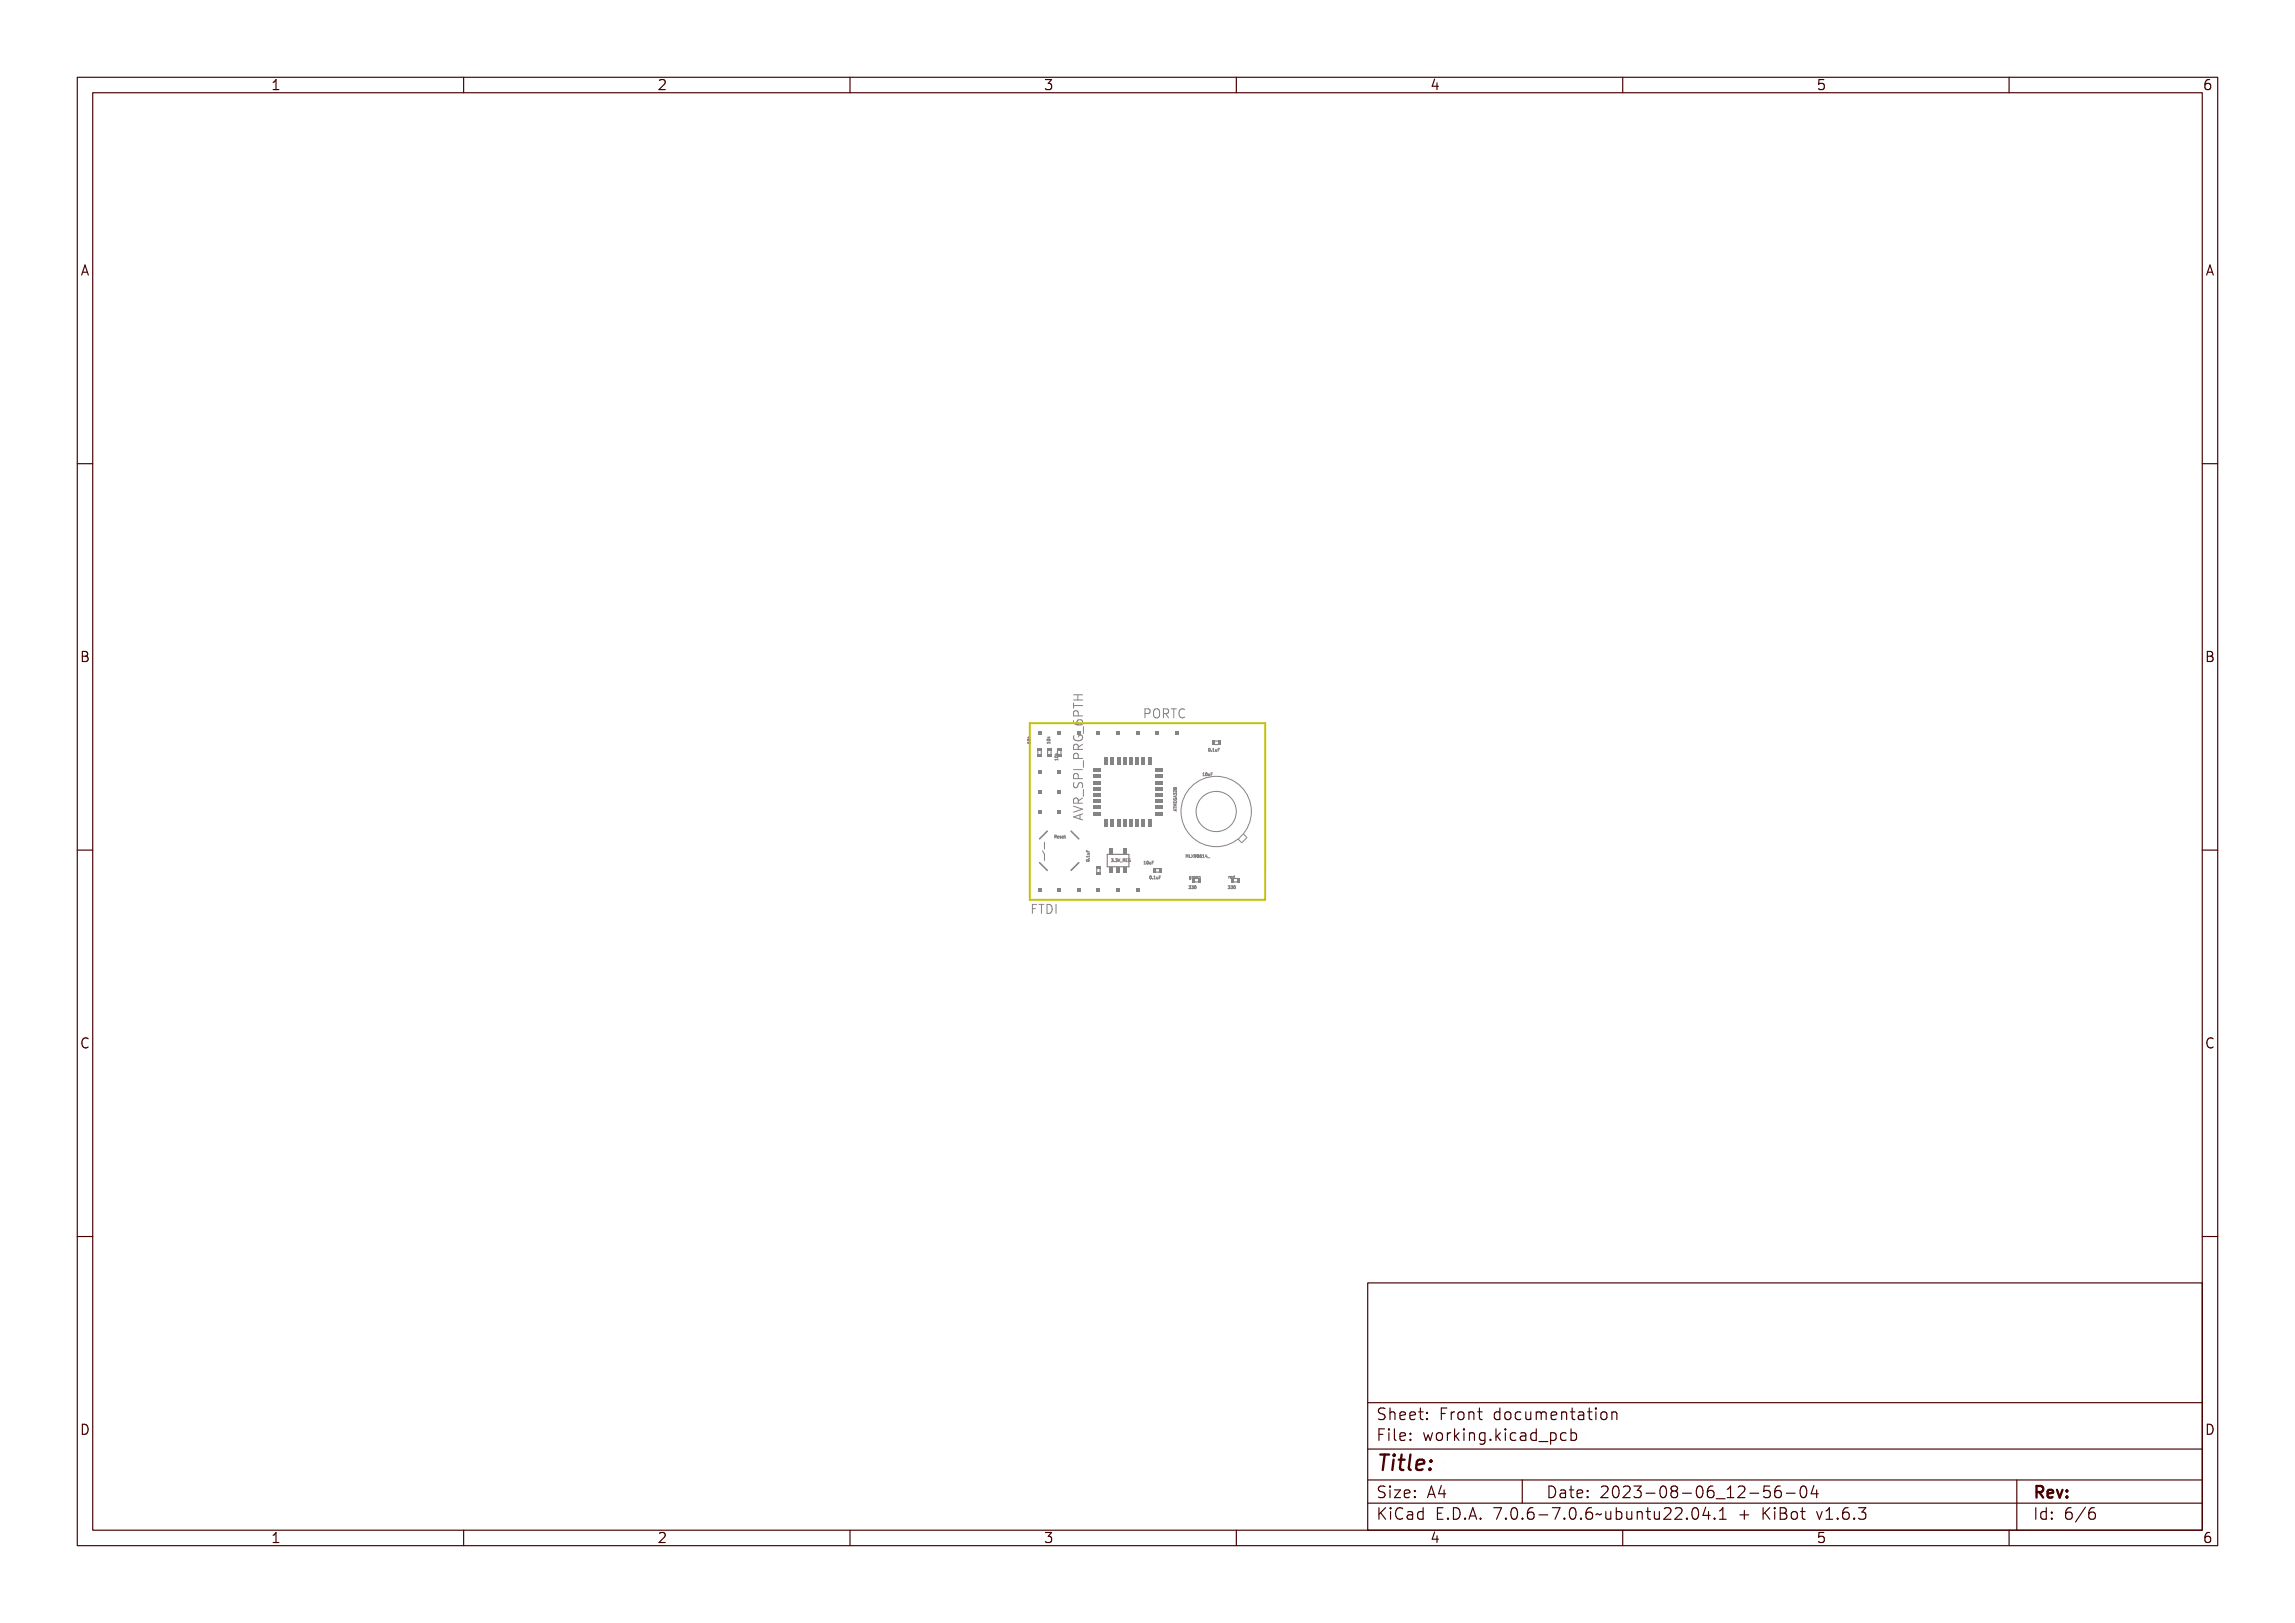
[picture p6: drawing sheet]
<svg xmlns="http://www.w3.org/2000/svg" width="297mm" height="210mm" viewBox="0 0 297 210" stroke-linecap="round" stroke-linejoin="round" font-family="sans-serif">
<defs><g id="words">
<text font-size="2.7" fill="#480000" x="178" y="190.3">Title:</text>
<g font-size="2" fill="#480000">
<text x="178" y="183.7">Sheet: Front documentation</text>
<text x="178" y="186.5">File: working.kicad_pcb</text>
<text x="178" y="193.9">Size: A4</text>
<text x="178" y="196.6">KiCad E.D.A. 7.0.6-7.0.6~ubuntu22.04.1 + KiBot v1.6.3</text>
<text x="200" y="193.9">Date: 2023-08-06_12-56-04</text>
<text x="263" y="196.6">Id: 6/6</text>
<text x="263" y="193.9">Rev:</text>
</g>
<g font-size="1.7" fill="#480000">
<text x="35" y="11.7">1</text>
<text x="85" y="11.7">2</text>
<text x="135" y="11.7">3</text>
<text x="185" y="11.7">4</text>
<text x="235" y="11.7">5</text>
<text x="285" y="11.7">6</text>
<text x="10.5" y="35.7">A</text>
<text x="285.5" y="35.7">A</text>
<text x="10.5" y="85.6">B</text>
<text x="285.5" y="85.6">B</text>
<text x="10.5" y="135.7">C</text>
<text x="285.5" y="135.7">C</text>
<text x="10.5" y="185.6">D</text>
<text x="285.5" y="185.6">D</text>
<text x="35" y="199.7">1</text>
<text x="85" y="199.7">2</text>
<text x="135" y="199.7">3</text>
<text x="185" y="199.7">4</text>
<text x="235" y="199.7">5</text>
<text x="285" y="199.7">6</text>
</g>
<g font-size="1.6" fill="#848484">
<text x="148.9" y="92.8">PORTC</text>
<text x="140.2" y="106.3" transform="rotate(-90 140.2 106.3)">AVR_SPI_PRG_6PTH</text>
<text x="133.3" y="118.3">FTDI</text>
</g>
<g font-size=".5" fill="#848484">
<text x="133.4" y="96.3" transform="rotate(-90 133.4 96.3)">10k</text>
<text x="135.9" y="96.3" transform="rotate(-90 135.9 96.3)">10k</text>
<text x="136.9" y="98.5" transform="rotate(-90 136.9 98.5)">10k</text>
<text x="155.8" y="100.4">10uF</text>
<text x="156.3" y="97.3">0.1uF</text>
<text x="152.3" y="105" transform="rotate(-90 152.3 105)">ATMEGA328</text>
<text x="136.5" y="108.4">Reset</text>
<text x="141" y="111.5" transform="rotate(-90 141 111.5)">0.1uF</text>
<text x="143.7" y="111.5">3.3V_REG</text>
<text x="148.2" y="111.8">10uF</text>
<text x="148.7" y="113.8">0.1uF</text>
<text x="153.4" y="111">MLX90614_</text>
<text x="153.8" y="113.7">green</text>
<text x="158.9" y="113.7">red</text>
<text x="153.8" y="115">330</text>
<text x="158.9" y="115">330</text>
</g>
</g></defs>
<g fill="none" stroke="#848484" stroke-width=".13">
<path d="M133 96.1h.3l.1-.1v.2h-.1h-.2h-.1zM133 95.8a.17 .17 0 0 1 .3-.1 .17 .17 0 0 1 0 .2h-.2zM133.1 95.8l.3 .1h-.3zM133.1 95.4l.1 .1 .2-.1-.2 .2h.2h-.4h.2zM135.6 96.1h.3v-.1v.2h-.3zM135.6 95.8a.17 .17 0 0 1 .2-.1 .17 .17 0 0 1 .1 .2h-.3zM135.6 95.8l.3 .1h-.2zM135.7 95.4l.1 .1 .1-.1-.1 .2h.1h-.3h.2zM136.6 98.3h.3v-.1v.2v-.1h-.3v.1zM136.6 98a.17 .17 0 0 1 .2-.1 .17 .17 0 0 1 .1 .2h-.3zM136.6 98h.3l-.2 .1zM136.7 97.6l.1 .1 .1-.1-.1 .1 .1 .1h-.3h.2z"/>
<path d="M138.9 90.6h1.2M138.9 89.9h1.2M139.1 99.9h.1v.2h.9v-.2h.1v.6h-.1v-.2h-.9v.2h-.1zM139.1 92.3h.1v.3h1v.2h-1v.3h-.1zM139.1 91.4h1.1v.1h-.5v.5h.5v.1h-1.1v-.1h.5v-.5h-.5zM139.1 94.3h.2a.33 .33 0 0 0 0 .4 .33 .33 0 0 0 .4 .1 .37 .37 0 0 1 0-.6 .37 .37 0 0 1 .6 .2 .37 .37 0 0 1-.3 .5 .59 .59 0 0 1-.9-.5zM139.2 96.1h.1l-.1 .2a.45 .45 0 0 0 .5 .4 .45 .45 0 0 0 .4-.5h-.3v.2h-.1v-.3h.5a.56 .56 0 0 1-.4 .8 .56 .56 0 0 1-.7-.6zM139.2 97.1l.3-.1 .2 .3 .5-.4v.2l-.3 .2-.1 .1v.2h.4v.1h-1.1zM139.2 98a.38 .38 0 0 1 .5 0 .38 .38 0 0 1 .1 .5h.4v.1h-1.1zM139.2 93.3a.38 .38 0 0 1 .5 0 .38 .38 0 0 1 .1 .5h.4v.1h-1.1zM139.3 98.1h.3l.1 .4h-.5zM139.3 97.3l.3-.1v.4h-.4z"/>
<path d="M139.3 93.4h.3l.1 .4h-.5zM139.5 89.9v.7M139.7 94.4a.24 .24 0 0 1 .4 0 .24 .24 0 0 1-.1 .4l-.3-.1-.1-.1zM140.6 98.8v.9zM140.6 95v1zM148.2 92.3h.4M148.6 91.7h-.4v1.2M149 91.7a.59 .59 0 0 1 .7 .2 .39 .39 0 0 1-.1 .4 .39 .39 0 0 1-.4 .1v.4h-.2zM149.2 91.8h.2a.21 .21 0 0 1 .2 .2 .21 .21 0 0 1-.2 .3h-.2zM150 91.8a.4 .4 0 0 1 .5 0 .4 .4 0 0 1 .2 .5 .42 .42 0 0 1-.4 .6 .42 .42 0 0 1-.4-.6zM150.2 91.8h.1a.6 .6 0 0 1 0 .9l-.2-.2v-.4zM150.9 91.7a.58 .58 0 0 1 .7 .2v.2l-.3 .2 .4 .5h-.2l-.1-.3-.2-.1h-.2v.4h-.1z"/>
<path d="M151 91.8h.2a.2 .2 0 0 1 .2 .2 .2 .2 0 0 1-.2 .2h-.2zM151.7 91.7h.9v.1h-.3v1h-.2v-1h-.4zM152.9 91.8l.4-.1h.2v.2l-.2-.1a.47 .47 0 0 0-.4 .5 .47 .47 0 0 0 .4 .4l.2-.1v.2a.52 .52 0 0 1-.7-.1 .52 .52 0 0 1 0-.6zM156.4 96.9a.16 .16 0 0 1 .2 .2 .16 .16 0 0 1-.2 .1zM156.4 96.9l.1 .1v.2zM156.7 97.2l.1 .1zM156.7 100h.3h-.2v.1h.1l-.1 .1v.2zM157 96.9h.1v.3l.1 .1h-.2l.1-.1v-.3zM157.3 97l.1 .2 .1-.2v.3l-.2-.1zM157.6 96.9h.2h-.2v.1h.2l-.2 .1v.2zM133.4 117.2h.7v.1h-.5v.4h.5v.1h-.5v.5h-.2zM134.2 117.2h.9v.1h-.4v1h-.1v-1h-.4z"/>
<path d="M135.2 117.2a.59 .59 0 0 1 .8 .6 .59 .59 0 0 1-.8 .5zM135.4 117.3a.32 .32 0 0 1 .4 .3 .41 .41 0 0 1 0 .4 .41 .41 0 0 1-.4 .2zM136.2 117.2h.7v.1h-.3v.9h.3v.1h-.7v-.1h.3v-.9h-.3zM136.5 108.1h.1a.1 .1 0 0 1 .1 0 .11 .11 0 0 1-.1 .2l.2 .1-.2-.1-.1 .1zM136.5 108.1l.1 .1h-.1zM136.8 108.2h.2v.1h-.2l.2 .1a.15 .15 0 0 1-.2 0 .15 .15 0 0 1 0-.2zM136.9 108.2l.1 .1zM137.1 108.2h.2h-.1a.1 .1 0 0 1 .1 .1 .1 .1 0 0 1-.1 .1 .1 .1 0 0 1-.1 0l.2-.1h-.2zM137.4 108.2h.2v.1h-.2l.2 .1a.15 .15 0 0 1-.2 0 .15 .15 0 0 1 0-.2zM137.5 108.2l.1 .1zM137.8 108.1l.1 .1h-.1v.2h.1h-.1v-.2h-.1zM139.1 105.7l1.1-.3v.1l-.3 .1v.4l.3 .1v.1l-1.1-.3z"/>
<path d="M139.1 104.4l1.1 .4v.2l-1.1 .3v-.2l1-.2-1-.3zM139.1 101.8h.2a.24 .24 0 0 0-.1 .3 .24 .24 0 0 0 .4 .1 .39 .39 0 0 1 .4-.5 .39 .39 0 0 1 .2 .6l-.2 .1a.27 .27 0 0 0 .2-.4 .27 .27 0 0 0-.4-.1 .38 .38 0 0 1-.5 .5 .38 .38 0 0 1-.2-.6zM139.2 103.7l.3-.1 .2 .2 .5-.3v.1l-.3 .2-.1 .2v.1h.4v.2h-1.1zM139.2 100.8a.38 .38 0 0 1 .5 0 .38 .38 0 0 1 .1 .5h.4v.1h-1.1zM139.2 105.8l.6-.2v.4zM139.3 103.8h.3v.3h-.4zM139.3 100.9h.3l.1 .4h-.5zM140.6 102.5v1zM140.6 110.8h.4v-.1v.2v-.1h-.3v.1zM140.6 110.1l.1 .1h.1v-.1v.1l.2 .1h-.4zM140.7 111.3a.17 .17 0 0 1 .2 0 .17 .17 0 0 1 .1 .2h-.3zM140.7 111.4h.3l-.2 .1z"/>
<path d="M140.7 110.4h.3v.2h-.3l.3-.1zM140.9 111.1h.1zM143.8 111.2h.2l-.1 .2a.11 .11 0 0 1 .1 .1 .11 .11 0 0 1-.2 0l.2-.1h-.2l.1-.1zM144.2 111.5h.1M144.4 111.2h.2l-.1 .2a.11 .11 0 0 1 .1 .1 .11 .11 0 0 1-.2 0l.2-.1h-.2l.1-.1zM144.7 111.2l.1 .3 .1-.3-.1 .3zM144.9 111.6l.3 .1zM145.3 111.2h.1a.1 .1 0 0 1 .1 .1 .1 .1 0 0 1-.1 .1l.1 .1-.1-.1-.1 .1zM145.3 111.2l.1 .1-.1 .1zM145.6 111.2h.2h-.2v.1h.2l-.2 .1v.1h.2h-.2zM145.9 111.2h.1l.1 .1a.13 .13 0 0 0-.2 .1 .13 .13 0 0 0 .2 .1l-.1-.1h.1v.1a.18 .18 0 0 1-.2 0 .18 .18 0 0 1 0-.3zM148 111.8h.3"/>
<path d="M148.1 111.5h-.1M148.2 111.4h.2v.4h-.2h.1v-.3zM148.5 111.5l.1-.1a.16 .16 0 0 1 .1 .2 .16 .16 0 0 1-.2 .2zM148.6 111.5h.1l-.1 .3zM148.8 113.4a.16 .16 0 0 1 .2 .2 .16 .16 0 0 1-.2 .1zM148.8 113.4l.1 .1-.1 .2zM148.8 111.5l.1 .3 .1-.3v.3h-.2zM149.1 113.7l.1 .1zM149.1 111.4h.2l-.1 .1v.1h.1h-.1v.2zM149.4 113.4h.1v.3l.1 .1h-.2v-.1v-.3zM149.6 113.5l.1 .2 .1-.2v.3l-.1-.1zM149.9 113.4h.3h-.2v.2h.1h-.1v.2z"/>
<path d="M151.9 104.8l.4-.1-.1 .1 .1 .2zM151.9 104.4l.1 .1 .3 .1h-.3l-.1 .1zM151.9 104.1h.4l-.3 .1h.2l-.2 .1 .3 .1h-.4l.2-.1zM151.9 103.8l.1 .2h.1v-.1v.1h.2v-.2v.3h-.4zM151.9 103.3l.4-.1-.1 .1 .1 .2zM152 102.1h.1M152 101.9l-.1 .1 .1 .1M152 101.9h.1M152 103.6a.13 .13 0 0 0 .1 .1 .13 .13 0 0 0 .2-.1h-.2v-.1h.2a.18 .18 0 0 1-.2 .3 .17 .17 0 0 1-.1-.2zM152 103h.1a.11 .11 0 0 1 .2 0 .11 .11 0 0 1-.1 .2v-.2l-.1 .1-.1-.1v.2zM152 102.7h.1l.2 .1v-.2v.3l-.3-.2v.2zM152 102.4h.1a.1 .1 0 0 1 .2 0 .1 .1 0 0 1 0 .1 .1 .1 0 0 1-.2 0h-.1z"/>
<path d="M152 104.9l.2-.1v.1zM152 103.4l.2-.1v.1zM152 101.9v.1M152 102h.1M152.1 102.1h-.1M152.1 102v-.1l.2 .1-.1 .1h-.1M152.1 102v.1M153.4 110.6l.1 .2 .2-.2v.4l-.1-.3v.2l-.1-.2-.1 .3zM153.7 110.6l.1 .4h.2h-.3zM153.8 114.7h.2v.1a.11 .11 0 0 1 0 .2 .11 .11 0 0 1-.2 0l.2-.1h-.1l.1-.2zM153.9 113.5l.2-.1v.3l-.2 .1 .1-.1a.13 .13 0 0 1-.1-.1 .13 .13 0 0 1 0-.1zM154 110.6l.1 .2 .2-.2-.1 .2 .1 .2-.2-.2-.1 .2 .1-.2z"/>
<path d="M154.1 114.7h.2v.1a.11 .11 0 0 1 0 .2 .11 .11 0 0 1-.2 0l.2-.1h-.1l.1-.2zM154.2 113.4h.2l-.1 .1v.2zM154.4 110.7a.16 .16 0 0 1 .2 .1 .16 .16 0 0 1-.3 .1l.2 .1v-.1a.12 .12 0 0 1-.2-.1 .12 .12 0 0 1 .1-.1zM154.4 114.7h.1a.16 .16 0 0 1 .1 .2 .16 .16 0 0 1-.2 .1zM154.5 114.7l.1 .1-.1 .2zM154.5 113.5h.2v.1h-.2l.1 .1 .1-.1-.1 .1a.14 .14 0 0 1-.1-.1 .14 .14 0 0 1 0-.1zM154.5 113.5h.2zM154.7 110.7v-.1a.16 .16 0 0 1 .2 .2 .16 .16 0 0 1-.2 .2zM154.7 110.7l.1 .1-.1 .2zM154.8 113.5h.2v.1h-.2l.2 .1a.15 .15 0 0 1-.2 0 .15 .15 0 0 1 0-.2zM154.8 113.5h.2zM155 110.7h.1l-.1 .1a.11 .11 0 0 1 .1 0 .11 .11 0 0 1 0 .2 .11 .11 0 0 1-.2-.1z"/>
<path d="M155.1 113.4l.2 .1v.2l-.1-.2-.1 .2zM155.2 110.7l.2-.1v.4h.1h-.2v-.3zM155.7 110.6l.1 .3-.1 .1-.2-.1zM155.7 100.4h.2M155.7 110.7v.2h-.1zM155.7 100.1h.1M155.8 111.1h.3zM155.8 100h.2v.3v.1h-.1v-.1v-.3zM156.1 100h.1a.16 .16 0 0 1 .1 .2 .16 .16 0 0 1-.2 .1zM156.2 100l.1 .1-.1 .2zM156.3 111h.3M156.4 100.1l.1 .2 .1-.2v.3l-.2-.1z"/>
<path d="M158.9 114.7h.2l-.1 .1a.11 .11 0 0 1 .1 .2 .11 .11 0 0 1-.2 0l.2-.1h-.2l.2-.2zM159.2 114.7h.2l-.1 .1a.11 .11 0 0 1 .1 .2 .11 .11 0 0 1-.2 0l.2-.1h-.2l.2-.2zM159.5 114.7h.1a.16 .16 0 0 1 .1 .2 .16 .16 0 0 1-.2 .1zM159.6 114.7l.1 .1-.1 .2z"/>
<circle cx="133.2" cy="95.9" r=".03"/>
<circle cx="135.7" cy="95.9" r=".03"/>
<circle cx="136.8" cy="98" r=".03"/>
<circle cx="156.5" cy="97.1" r=".03"/>
<circle cx="140.8" cy="111.4" r=".03"/>
<circle cx="148.6" cy="111.6" r=".03"/>
<circle cx="148.8" cy="113.6" r=".03"/>
<circle cx="152" cy="102.5" r=".06"/>
<circle cx="152.2" cy="102.5" r=".07"/>
<circle cx="154" cy="113.6" r=".09"/>
<circle cx="154.4" cy="110.8" r=".08"/>
<circle cx="154.5" cy="114.9" r=".03"/>
<circle cx="154.7" cy="110.8" r=".03"/>
<circle cx="155.1" cy="110.9" r=".08"/>
<circle cx="156.2" cy="100.2" r=".03"/>
<circle cx="159.6" cy="114.9" r=".03"/>
</g>
<path d="M141.9 112.4v.5M142.4 112.4v.5" fill="none" stroke="#848484" stroke-width=".15"/>
<g fill="#848484">
<path d="M141.8 112.1h.6v.3h-.6z" fill-rule="evenodd"/>
<path d="M141.8 112.9h.6v.3h-.6z" fill-rule="evenodd"/>
<path d="M134.3 104.8h.5v.5h-.5z" fill-rule="evenodd"/>
<path d="M136.8 104.8h.5v.5h-.5z" fill-rule="evenodd"/>
<path d="M134.3 102.2h.5v.5h-.5z" fill-rule="evenodd"/>
<path d="M136.8 102.2h.5v.5h-.5z" fill-rule="evenodd"/>
<path d="M134.3 99.7h.5v.5h-.5z" fill-rule="evenodd"/>
<path d="M136.8 99.7h.5v.5h-.5z" fill-rule="evenodd"/>
<path d="M152.1 94.6h.5v.5h-.5z" fill-rule="evenodd"/>
<path d="M149.5 94.6h.5v.5h-.5z" fill-rule="evenodd"/>
<path d="M147 94.6h.5v.5h-.5z" fill-rule="evenodd"/>
<path d="M144.4 94.6h.5v.5h-.5z" fill-rule="evenodd"/>
<path d="M141.9 94.6h.5v.5h-.5z" fill-rule="evenodd"/>
<path d="M136.8 94.6h.5v.5h-.5z" fill-rule="evenodd"/>
<path d="M134.3 94.6h.5v.5h-.5z" fill-rule="evenodd"/>
</g>
<path d="M159.7 113.7h.5M159.7 114.1h.5" fill="none" stroke="#848484" stroke-width=".15"/>
<g fill="#848484">
<path d="M159.4 113.6h.3v.6h-.3z" fill-rule="evenodd"/>
<path d="M160.2 113.6h.3v.6h-.3z" fill-rule="evenodd"/>
</g>
<path d="M134.3 97.1v.5M134.8 97.1v.5" fill="none" stroke="#848484" stroke-width=".15"/>
<g fill="#848484">
<path d="M134.2 96.8h.6v.3h-.6z" fill-rule="evenodd"/>
<path d="M134.2 97.6h.6v.3h-.6z" fill-rule="evenodd"/>
</g>
<path d="M149.5 112.4h.5M149.5 112.8h.5" fill="none" stroke="#848484" stroke-width=".15"/>
<g fill="#848484">
<path d="M149.2 112.3h.3v.6h-.3z" fill-rule="evenodd"/>
<path d="M150 112.3h.3v.6h-.3z" fill-rule="evenodd"/>
</g>
<g fill="none" stroke="#848484" stroke-width=".13">
<path d="M160.2 108.6l.5 .4M160.9 107.9l.4 .4M161.4 108.4l-.7 .6"/>
<circle cx="157.4" cy="105" r="4.6"/>
<circle cx="157.4" cy="105" r="2.6"/>
</g>
<path d="M143.3 110.6h2.8v1.6h-2.8z" fill="none" stroke="#848484" stroke-width=".15"/>
<g fill="#848484">
<path d="M143.5 109.9h.5v.6h-.5z" fill-rule="evenodd"/>
<path d="M143.5 112.2h.5v.7h-.5z" fill-rule="evenodd"/>
<path d="M144.4 112.2h.5v.7h-.5z" fill-rule="evenodd"/>
<path d="M145.4 109.9h.5v.6h-.5z" fill-rule="evenodd"/>
<path d="M145.4 112.2h.5v.7h-.5z" fill-rule="evenodd"/>
<path d="M142.9 106h.5v1h-.5z" fill-rule="evenodd"/>
<path d="M143.7 106h.5v1h-.5z" fill-rule="evenodd"/>
<path d="M144.5 106h.5v1h-.5z" fill-rule="evenodd"/>
<path d="M145.3 106h.5v1h-.5z" fill-rule="evenodd"/>
<path d="M146.1 106h.5v1h-.5z" fill-rule="evenodd"/>
<path d="M146.9 106h.5v1h-.5z" fill-rule="evenodd"/>
<path d="M147.7 106h.5v1h-.5z" fill-rule="evenodd"/>
<path d="M148.5 106h.5v1h-.5z" fill-rule="evenodd"/>
<path d="M141.4 105h1v.5h-1z" fill-rule="evenodd"/>
<path d="M149.5 105h1v.5h-1z" fill-rule="evenodd"/>
<path d="M141.4 104.2h1v.5h-1z" fill-rule="evenodd"/>
<path d="M149.5 104.2h1v.5h-1z" fill-rule="evenodd"/>
<path d="M141.4 103.4h1v.5h-1z" fill-rule="evenodd"/>
<path d="M149.5 103.4h1v.5h-1z" fill-rule="evenodd"/>
<path d="M141.4 102.6h1v.5h-1z" fill-rule="evenodd"/>
<path d="M149.5 102.6h1v.5h-1z" fill-rule="evenodd"/>
<path d="M141.4 101.8h1v.5h-1z" fill-rule="evenodd"/>
<path d="M149.5 101.8h1v.5h-1z" fill-rule="evenodd"/>
<path d="M141.4 101h1v.5h-1z" fill-rule="evenodd"/>
<path d="M149.5 101h1v.5h-1z" fill-rule="evenodd"/>
<path d="M141.4 100.2h1v.5h-1z" fill-rule="evenodd"/>
<path d="M149.5 100.2h1v.5h-1z" fill-rule="evenodd"/>
<path d="M141.4 99.4h1v.5h-1z" fill-rule="evenodd"/>
<path d="M149.5 99.4h1v.5h-1z" fill-rule="evenodd"/>
<path d="M142.9 97.9h.5v1h-.5z" fill-rule="evenodd"/>
<path d="M143.7 97.9h.5v1h-.5z" fill-rule="evenodd"/>
<path d="M144.5 97.9h.5v1h-.5z" fill-rule="evenodd"/>
<path d="M145.3 97.9h.5v1h-.5z" fill-rule="evenodd"/>
<path d="M146.1 97.9h.5v1h-.5z" fill-rule="evenodd"/>
<path d="M146.9 97.9h.5v1h-.5z" fill-rule="evenodd"/>
<path d="M147.7 97.9h.5v1h-.5z" fill-rule="evenodd"/>
<path d="M148.5 97.9h.5v1h-.5z" fill-rule="evenodd"/>
</g>
<path d="M136.8 97.1v.5M137.3 97.1v.5" fill="none" stroke="#848484" stroke-width=".15"/>
<g fill="#848484">
<path d="M136.8 96.8h.6v.3h-.6z" fill-rule="evenodd"/>
<path d="M136.8 97.6h.6v.3h-.6z" fill-rule="evenodd"/>
</g>
<path d="M157.1 95.9h.5M157.1 96.3h.5" fill="none" stroke="#848484" stroke-width=".15"/>
<g fill="#848484">
<path d="M156.8 95.8h.3v.6h-.3z" fill-rule="evenodd"/>
<path d="M157.7 95.8h.2v.6h-.2z" fill-rule="evenodd"/>
</g>
<path d="M134.5 111.6l1 1M135.5 107.5l-1 1M138.6 107.5l1 1M139.6 111.6l-1 1" fill="none" stroke="#848484" stroke-width=".2"/>
<path d="M134.9 110.1l.3 .4v.9M135.2 109v.9" fill="none" stroke="#848484" stroke-width=".13"/>
<path d="M135.6 97.1v.5M136 97.1v.5" fill="none" stroke="#848484" stroke-width=".15"/>
<g fill="#848484">
<path d="M135.5 97.6h.6v.3h-.6z" fill-rule="evenodd"/>
<path d="M135.5 96.8h.6v.3h-.6z" fill-rule="evenodd"/>
<path d="M134.3 114.9h.5v.5h-.5z" fill-rule="evenodd"/>
<path d="M136.8 114.9h.5v.5h-.5z" fill-rule="evenodd"/>
<path d="M139.4 114.9h.5v.5h-.5z" fill-rule="evenodd"/>
<path d="M141.9 114.9h.5v.5h-.5z" fill-rule="evenodd"/>
<path d="M144.4 114.9h.5v.5h-.5z" fill-rule="evenodd"/>
<path d="M147 114.9h.5v.5h-.5z" fill-rule="evenodd"/>
</g>
<path d="M154.6 114.1h.5" fill="none" stroke="#848484" stroke-width=".15"/>
<g fill="#848484">
<path d="M154.3 113.6h.3v.6h-.3z" fill-rule="evenodd"/>
<path d="M155.1 113.6h.3v.6h-.3z" fill-rule="evenodd"/>
</g>
<path d="M133.3 93.6h30.4v22.8h-30.4z" fill="none" stroke="#c2c200" stroke-width=".25"/>
<g fill="none" stroke="#480000" stroke-width=".15">
<path d="M10 10h277v190h-277zM12 12h273v186h-273zM60 10v2M110 10v2M160 10v2M210 10v2M260 10v2M10 60h2M285 60h2M10 110h2M285 110h2M10 160h2"/>
<path d="M285 160h2M177 166h108v32h-108zM60 198v2M110 198v2M160 198v2M177 181.5h108M177 187.5h108M177 191.5h108M177 194.5h108M178.1 195.2h.2v.6l.6-.6h.3l-.6 .6 .6 .8h-.2l-.5-.7-.2 .2v.5h-.2zM178.2 185h.9v.2h-.7v.4h.6v.2h-.6v.7h-.2zM178.3 182.4l.5-.1h.2v.2a.34 .34 0 0 0-.4-.1 .34 .34 0 0 0-.2 .4 .62 .62 0 0 1 .6 .7 .71 .71 0 0 1-.8 .2v-.2a.4 .4 0 0 0 .4 .1 .4 .4 0 0 0 .3-.3l-.4-.2a.4 .4 0 0 1-.3-.3 .4 .4 0 0 1 .1-.4z"/>
<path d="M178.3 192.5l.5-.1h.2v.2a.34 .34 0 0 0-.4-.1 .34 .34 0 0 0-.2 .4 .62 .62 0 0 1 .6 .7 .71 .71 0 0 1-.8 .2v-.2a.4 .4 0 0 0 .4 .1 .4 .4 0 0 0 .3-.3l-.4-.2a.4 .4 0 0 1-.3-.3 .4 .4 0 0 1 .1-.4zM179.4 182.2h.2v.6a.35 .35 0 0 1 .4-.1 .35 .35 0 0 1 .2 .4v.6h-.2v-.8l-.2-.1a.28 .28 0 0 0-.2 .3v.6h-.2zM179.5 185.4h.4v.9h.4v.2h-.9v-.2h.3v-.8h-.2zM179.5 192.8h.4v.9h.4v.1h-.9v-.1h.3v-.8h-.2zM179.5 195.6h.4v.9h.4v.1h-.9v-.1h.3v-.8h-.2zM179.7 184.9h.2v.3h-.2zM179.7 192.3h.2v.3h-.2zM179.7 195.1h.2v.3h-.2zM180.6 184.9h.4v1.3l.1 .1h.3v.2a.4 .4 0 0 1-.5-.4v-1h-.3zM180.6 192.8h.8v.1l-.6 .8h.6v.1h-.8v-.1l.6-.8h-.6zM180.7 182.8a.49 .49 0 0 1 .6-.1 .49 .49 0 0 1 .2 .5h-.8a.42 .42 0 0 0 .3 .4 .42 .42 0 0 0 .4-.1v.2a.6 .6 0 0 1-.8-.1 .6 .6 0 0 1 .1-.8zM180.7 195.4l.3-.2h.2h.3v.2a.43 .43 0 0 0-.6 0 .43 .43 0 0 0-.2 .5 .43 .43 0 0 0 .2 .5 .43 .43 0 0 0 .6 0v.2a.62 .62 0 0 1-.7 0 .62 .62 0 0 1-.3-.7z"/>
<path d="M180.8 182.9l.2-.1a.27 .27 0 0 1 .3 .3h-.6zM181.8 195.6a.5 .5 0 0 1 .6-.1 .5 .5 0 0 1 .2 .5v.6h-.1v-.1a.38 .38 0 0 1-.5 .2 .38 .38 0 0 1-.2-.5 .38 .38 0 0 1 .4-.2h.3a.35 .35 0 0 0-.3-.4 .35 .35 0 0 0-.4 .2zM181.9 182.8a.49 .49 0 0 1 .6-.1 .49 .49 0 0 1 .2 .5h-.8a.42 .42 0 0 0 .3 .4 .42 .42 0 0 0 .5-.1v.2a.6 .6 0 0 1-.9-.1 .6 .6 0 0 1 .1-.8zM181.9 185.5a.49 .49 0 0 1 .6-.1 .49 .49 0 0 1 .2 .5h-.8a.42 .42 0 0 0 .3 .4 .42 .42 0 0 0 .5-.1v.2a.6 .6 0 0 1-.9-.1 .6 .6 0 0 1 .1-.8zM181.9 192.9a.49 .49 0 0 1 .6-.1 .49 .49 0 0 1 .2 .5h-.8a.42 .42 0 0 0 .3 .4 .42 .42 0 0 0 .5-.1v.2a.6 .6 0 0 1-.9-.1 .6 .6 0 0 1 .1-.8zM182 196.2l.5-.1a.31 .31 0 0 1-.2 .4 .31 .31 0 0 1-.4-.1zM182 182.9l.2-.1a.27 .27 0 0 1 .3 .3h-.6zM182 185.6l.2-.1a.27 .27 0 0 1 .3 .3h-.6zM182 193l.2-.1a.27 .27 0 0 1 .3 .3h-.6zM183 195.7l.4-.2 .2 .2v-.6h.2v1.5h-.2v-.1a.42 .42 0 0 1-.5 .1 .42 .42 0 0 1-.2-.5zM183.2 195.8a.23 .23 0 0 1 .4 0v.3a.33 .33 0 0 1-.2 .4 .48 .48 0 0 1-.2-.7zM183.2 182.3h.2v.4h.4v.1h-.4v.7l.1 .1h.3v.1a.41 .41 0 0 1-.6-.3v-.6h-.3v-.1h.3z"/>
<path d="M183.3 185.4h.2v.3h-.2zM183.3 186.2h.2v.3h-.2zM183.3 192.8h.2v.3h-.2zM183.3 193.6h.2v.2h-.2zM184.5 182.7h.2v.3h-.2zM184.5 183.5h.2v.2h-.2zM185.2 185.4h.2l.2 .8 .1-.5h.2l.2 .5 .1-.8h.2l-.2 1.1h-.2l-.2-.7-.2 .7h-.1zM185.4 195.2h.9v.2h-.7v.4h.6v.2h-.6v.5h.7v.1h-.9zM185.7 192.4h.2l.5 1.4h-.2l-.1-.3h-.5l-.1 .3h-.2zM185.8 192.6l.2 .7h-.4zM186.6 182.3h.9v.2h-.7v.4h.6v.2h-.6v.6h-.2zM186.7 185.5a.56 .56 0 0 1 .8 .2 .56 .56 0 0 1-.3 .7 .57 .57 0 0 1-.6-.2 .57 .57 0 0 1 .1-.7z"/>
<path d="M186.8 185.6a.26 .26 0 0 1 .3-.1 .26 .26 0 0 1 .2 .2v.2a.33 .33 0 0 1-.3 .4l-.2-.2zM186.9 196.4h.2v.2h-.2zM187.1 192.4h.2v.9h.2v.2h-.2v.3h-.2v-.3h-.6v-.2zM187.1 192.6v.7h-.4zM187.8 195.2a.76 .76 0 0 1 .9 .7 .76 .76 0 0 1-.9 .7zM188 195.4a.5 .5 0 0 1 .5 .2 .5 .5 0 0 1 0 .5 .39 .39 0 0 1-.5 .4zM188 182.7h.2v.2a.41 .41 0 0 1 .6-.2v.2a.37 .37 0 0 0-.5-.1 .37 .37 0 0 0-.1 .4v.5h-.2zM188 185.4h.2v.2a.41 .41 0 0 1 .6-.2v.2a.37 .37 0 0 0-.5-.1 .37 .37 0 0 0-.1 .4v.6h-.2zM189.1 184.9h.1v.9l.5-.4h.2l-.4 .4 .5 .7h-.2l-.4-.6-.2 .1v.5h-.1zM189.1 182.8a.56 .56 0 0 1 .8 .2 .56 .56 0 0 1-.3 .7 .57 .57 0 0 1-.6-.2 .57 .57 0 0 1 .1-.7zM189.2 182.9a.26 .26 0 0 1 .3-.1 .26 .26 0 0 1 .2 .2v.2a.33 .33 0 0 1-.3 .4l-.2-.2zM189.3 196.4h.3v.2h-.3z"/>
<path d="M190.2 182.7h.2v.1a.35 .35 0 0 1 .4-.1 .35 .35 0 0 1 .3 .4v.6h-.2v-.8l-.2-.1a.28 .28 0 0 0-.3 .3v.6h-.2zM190.3 185.4h.4v.9h.4v.2h-.9v-.2h.4v-.8h-.3zM190.5 195.2h.3l.4 1.4h-.2l-.1-.3h-.5l-.1 .3h-.2zM190.6 184.9h.1v.3h-.1zM190.6 195.4l.2 .7h-.4zM191.4 185.4h.2v.1a.35 .35 0 0 1 .4-.1 .35 .35 0 0 1 .3 .4v.7h-.2v-.9l-.2-.1a.28 .28 0 0 0-.3 .3v.7h-.2zM191.7 182.3h.1v.4h.4v.1h-.4v.7l.1 .1h.3v.1a.41 .41 0 0 1-.5-.3v-.6h-.3v-.1h.3zM191.7 196.4h.3v.2h-.3zM192.7 185.5l.3-.2 .3 .2v-.1h.2v1a.53 .53 0 0 1-.8 .4v-.2a.36 .36 0 0 0 .4 .1 .36 .36 0 0 0 .2-.4l-.2 .1a.51 .51 0 0 1-.5-.2 .51 .51 0 0 1 0-.5zM192.8 185.6a.25 .25 0 0 1 .3-.1 .25 .25 0 0 1 .2 .2v.2a.32 .32 0 0 1-.3 .4 .47 .47 0 0 1-.2-.7zM193.8 195.2h.9l-.5 1.4h-.2l.5-1.2h-.7zM193.9 182.8l.3-.2 .3 .2v-.6h.2v1.5h-.2v-.1a.42 .42 0 0 1-.6 .1 .42 .42 0 0 1-.1-.5z"/>
<path d="M194.1 182.8a.42 .42 0 0 1 .4 .4 .42 .42 0 0 1-.3 .4 .48 .48 0 0 1-.1-.8zM194.1 186.2h.3v.3h-.3zM195.1 184.9h.2v.9l.4-.4h.3l-.5 .4 .5 .7h-.2l-.4-.6-.1 .1v.5h-.2zM195.1 182.8a.56 .56 0 0 1 .8 .2 .56 .56 0 0 1-.3 .7 .57 .57 0 0 1-.6-.2 .57 .57 0 0 1 .1-.7zM195.2 182.9a.26 .26 0 0 1 .3-.1 .26 .26 0 0 1 .2 .2v.2a.33 .33 0 0 1-.3 .4l-.2-.2zM195.3 196.4h.3v.2h-.3zM196.3 185.4h.5v.9h.3v.2h-.9v-.2h.4v-.8h-.3zM196.3 195.4a.45 .45 0 0 1 .5-.2 .45 .45 0 0 1 .3 .5v.2a.51 .51 0 0 1-.2 .6 .51 .51 0 0 1-.6 0l-.1-.6zM196.4 182.8l.5-.2 .2 .1v.2a.4 .4 0 0 0-.6 0 .4 .4 0 0 0 0 .6 .4 .4 0 0 0 .6 0v.2a.58 .58 0 0 1-.8-.1 .58 .58 0 0 1 .1-.8zM196.5 195.4a.39 .39 0 0 1 .4 .5v.2a.29 .29 0 0 1-.3 .4 .29 .29 0 0 1-.2-.4v-.5zM196.6 184.9h.2v.3h-.2zM197 191.5v3"/>
<path d="M197.4 182.7h.2v.8l.2 .1a.28 .28 0 0 0 .3-.3v-.6h.2v1h-.2v-.1a.35 .35 0 0 1-.4 .2 .35 .35 0 0 1-.3-.5zM197.6 185.5l.5-.2 .2 .1v.2a.4 .4 0 0 0-.6 0 .4 .4 0 0 0 0 .6 .4 .4 0 0 0 .6 0v.2a.58 .58 0 0 1-.8-.1 .58 .58 0 0 1 .1-.8zM197.7 196.4h.3v.2h-.3zM198.6 182.7h.1a.21 .21 0 0 1 .2-.1 .21 .21 0 0 1 .2 .2l.2-.2 .1 .1a1.27 1.27 0 0 1 .2 1h-.2v-.8l-.1-.1-.2 .1v.8h-.1v-.8l-.2-.1-.1 .1v.8h-.1zM198.7 185.4a.5 .5 0 0 1 .5-.1 .5 .5 0 0 1 .3 .5v.7h-.2v-.2a.38 .38 0 0 1-.5 .2 .38 .38 0 0 1-.2-.5 .38 .38 0 0 1 .5-.2h.2a.35 .35 0 0 0-.3-.4 .35 .35 0 0 0-.3 .2zM198.7 195.4l.3-.2h.2h.2v.2a.43 .43 0 0 0-.5 0 .43 .43 0 0 0-.1 .5 .44 .44 0 0 1 .6-.1 .44 .44 0 0 1 .1 .6 .47 .47 0 0 1-.6 .3 .47 .47 0 0 1-.3-.5v-.5zM198.8 186l.5-.1a.31 .31 0 0 1-.1 .4 .31 .31 0 0 1-.4-.1zM198.9 195.9a.3 .3 0 0 1 .4 .3 .3 .3 0 0 1-.4 .2l-.1-.2zM199.9 185.5l.3-.2 .3 .2v-.6h.2v1.6h-.2v-.2a.42 .42 0 0 1-.5 .1 .42 .42 0 0 1-.2-.5zM199.9 182.8a.49 .49 0 0 1 .6-.1 .49 .49 0 0 1 .2 .5h-.7a.42 .42 0 0 0 .2 .4 .42 .42 0 0 0 .5-.1v.2a.6 .6 0 0 1-.8-.1 .6 .6 0 0 1 0-.8zM200 196h.5v.2h-.5zM200 185.6a.23 .23 0 0 1 .4 0l.1 .3a.33 .33 0 0 1-.3 .4 .48 .48 0 0 1-.2-.7z"/>
<path d="M200.1 182.9l.2-.1a.27 .27 0 0 1 .3 .3h-.6zM200.1 192.4a.76 .76 0 0 1 1 .7 .76 .76 0 0 1-1 .7zM200.3 192.6a.5 .5 0 0 1 .5 .2 .5 .5 0 0 1 .1 .5 .39 .39 0 0 1-.6 .4zM200.9 186.8h1.2v.1h-1.2zM201 195.2h.9l-.5 1.4h-.2l.5-1.2h-.7zM201.1 182.7h.1v.1a.35 .35 0 0 1 .5-.1 .35 .35 0 0 1 .2 .4v.6h-.2v-.8l-.2-.1a.28 .28 0 0 0-.3 .3v.6h-.1zM201.4 192.8a.5 .5 0 0 1 .6-.1 .5 .5 0 0 1 .2 .5v.6h-.1v-.1a.38 .38 0 0 1-.5 .2 .38 .38 0 0 1-.2-.5 .38 .38 0 0 1 .4-.2h.3a.35 .35 0 0 0-.3-.4 .35 .35 0 0 0-.4 .2zM201.6 193.4l.5-.1a.31 .31 0 0 1-.2 .4 .31 .31 0 0 1-.4-.1zM202.2 185.4h.2v.1a.42 .42 0 0 1 .6-.1 .42 .42 0 0 1 .1 .5 .42 .42 0 0 1-.1 .5 .42 .42 0 0 1-.6-.1v.6h-.2zM202.5 182.3h.2v.4h.4v.1h-.4v.7l.1 .1h.3v.1a.41 .41 0 0 1-.6-.3v-.6h-.3v-.1h.3zM202.5 185.6a.24 .24 0 0 1 .3-.1 .24 .24 0 0 1 .1 .2l.1 .2a.32 .32 0 0 1-.3 .4 .48 .48 0 0 1-.2-.7zM202.5 196.4h.3v.2h-.3z"/>
<path d="M202.8 192.4h.2v.4h.4v.1h-.4v.7l.1 .1h.3v.1a.41 .41 0 0 1-.6-.3v-.6h-.3v-.1h.3zM203.5 182.7a.5 .5 0 0 1 .5-.1 .5 .5 0 0 1 .3 .5v.6h-.2v-.1a.38 .38 0 0 1-.5 .2 .38 .38 0 0 1-.2-.5 .38 .38 0 0 1 .5-.2h.2a.35 .35 0 0 0-.2-.4 .35 .35 0 0 0-.4 .2zM203.5 195.4a.45 .45 0 0 1 .6-.2 .45 .45 0 0 1 .2 .5v.2a.51 .51 0 0 1-.1 .6 .51 .51 0 0 1-.7 0l-.1-.6zM203.6 185.5l.5-.2 .2 .1v.2a.4 .4 0 0 0-.5 0 .4 .4 0 0 0 0 .6 .4 .4 0 0 0 .5 0v.2a.58 .58 0 0 1-.8-.1 .58 .58 0 0 1 .1-.8zM203.7 183.3l.4-.1a.31 .31 0 0 1-.1 .4 .31 .31 0 0 1-.4-.1zM203.7 195.4a.39 .39 0 0 1 .4 .5v.2a.29 .29 0 0 1-.2 .4 .29 .29 0 0 1-.3-.4v-.5zM203.9 192.9a.49 .49 0 0 1 .6-.1 .49 .49 0 0 1 .2 .5h-.8a.42 .42 0 0 0 .3 .4 .42 .42 0 0 0 .5-.1v.2a.6 .6 0 0 1-.9-.1 .6 .6 0 0 1 .1-.8zM204 193l.2-.1a.27 .27 0 0 1 .3 .3h-.6zM204.7 184.9h.1v.6a.41 .41 0 0 1 .6-.1 .41 .41 0 0 1 .2 .5 .42 .42 0 0 1-.2 .5 .42 .42 0 0 1-.6-.1v.2h-.1zM204.9 182.3h.2v.4h.4v.1h-.4v.7l.1 .1h.3v.1a.41 .41 0 0 1-.6-.3v-.6h-.3v-.1h.3zM204.9 185.6a.24 .24 0 0 1 .3-.1 .24 .24 0 0 1 .2 .2v.2a.32 .32 0 0 1-.3 .4 .48 .48 0 0 1-.2-.7zM204.9 196.4h.3v.2h-.3z"/>
<path d="M205.3 192.8h.2v.3h-.2zM205.3 193.6h.2v.2h-.2zM205.9 182.7h.5v.9h.3v.1h-.9v-.1h.4v-.8h-.3zM205.9 195.4l.3-.2h.2h.2v.2a.43 .43 0 0 0-.5 0 .43 .43 0 0 0-.1 .5 .44 .44 0 0 1 .6-.1 .44 .44 0 0 1 .1 .6 .47 .47 0 0 1-.5 .3 .47 .47 0 0 1-.4-.5v-.5zM206.1 195.9a.3 .3 0 0 1 .5 .3 .3 .3 0 0 1-.5 .2l-.1-.2zM206.2 182.2h.2v.3h-.2zM207 196l.3-.1 .5 .1 .2-.1a.32 .32 0 0 1-.5 .2h-.3l-.2 .1zM207.1 182.8a.56 .56 0 0 1 .8 .2 .56 .56 0 0 1-.2 .7 .57 .57 0 0 1-.7-.2 .57 .57 0 0 1 .1-.7zM207.3 182.9a.26 .26 0 0 1 .2-.1 .26 .26 0 0 1 .2 .2l.1 .2a.33 .33 0 0 1-.3 .4l-.3-.2zM207.4 192.5a.5 .5 0 0 1 .7 0 .5 .5 0 0 1-.1 .7l-.4 .5h.7v.1h-.9v-.1l.2-.3a.72 .72 0 0 0 .4-.8l-.3-.1-.3 .2zM208.3 182.7h.1v.1a.35 .35 0 0 1 .5-.1 .35 .35 0 0 1 .2 .4v.6h-.2v-.8l-.2-.1a.28 .28 0 0 0-.3 .3v.6h-.1zM208.3 195.6h.1l.1 .8 .2 .1a.28 .28 0 0 0 .2-.3v-.6h.2v1h-.2v-.1a.35 .35 0 0 1-.4 .2 .35 .35 0 0 1-.2-.5z"/>
<path d="M208.7 192.6a.45 .45 0 0 1 .5-.2 .45 .45 0 0 1 .3 .5v.2a.51 .51 0 0 1-.2 .6 .51 .51 0 0 1-.6 0l-.1-.6zM208.9 192.6a.39 .39 0 0 1 .4 .5v.2a.29 .29 0 0 1-.3 .4 .29 .29 0 0 1-.2-.4v-.5zM209.5 195.1h.2v.6a.41 .41 0 0 1 .5-.1 .41 .41 0 0 1 .2 .5 .42 .42 0 0 1-.2 .5 .42 .42 0 0 1-.5-.1v.1h-.2zM209.7 195.8a.24 .24 0 0 1 .3-.1 .24 .24 0 0 1 .2 .2v.2a.32 .32 0 0 1-.3 .4 .48 .48 0 0 1-.2-.7zM209.8 192.5a.5 .5 0 0 1 .7 0 .5 .5 0 0 1-.1 .7l-.4 .5h.7v.1h-.9v-.1l.2-.3a.72 .72 0 0 0 .4-.8l-.3-.1-.3 .2zM210 198v2M210.7 195.6h.2v.8l.2 .1a.28 .28 0 0 0 .2-.3v-.6h.2v1h-.2v-.1a.35 .35 0 0 1-.4 .2 .35 .35 0 0 1-.2-.5zM211 192.4a.49 .49 0 0 1 .6 0 .49 .49 0 0 1 .2 .6l-.2 .1a.45 .45 0 0 1 .2 .6 .45 .45 0 0 1-.6 .2l-.2-.1v-.2a.37 .37 0 0 0 .5 .1 .37 .37 0 0 0 .1-.5h-.4v-.2a.28 .28 0 0 0 .4-.1 .28 .28 0 0 0 0-.3 .28 .28 0 0 0-.4 0h-.2zM211.9 195.6h.2v.1a.35 .35 0 0 1 .4-.1 .35 .35 0 0 1 .2 .4v.6h-.2v-.8l-.2-.1a.28 .28 0 0 0-.2 .3v.6h-.2zM212.4 193.2h.5v.2h-.5zM213.3 195.2h.2v.4h.4v.1h-.4v.7l.1 .1h.3v.1a.41 .41 0 0 1-.6-.3v-.6h-.3v-.1h.3zM213.5 192.6a.45 .45 0 0 1 .5-.2 .45 .45 0 0 1 .3 .5v.2a.51 .51 0 0 1-.2 .6 .51 .51 0 0 1-.6 0l-.1-.6z"/>
<path d="M213.7 192.6a.39 .39 0 0 1 .4 .5v.2a.29 .29 0 0 1-.3 .4 .29 .29 0 0 1-.2-.4v-.5zM214.3 195.6h.2v.8l.2 .1a.28 .28 0 0 0 .2-.3v-.6h.2v1h-.2v-.1a.35 .35 0 0 1-.4 .2 .35 .35 0 0 1-.2-.5zM214.7 192.5a.41 .41 0 0 1 .6-.1 .41 .41 0 0 1 0 .6l-.1 .1a.43 .43 0 0 1 .3 .6 .43 .43 0 0 1-.7 .2 .41 .41 0 0 1-.2-.4 .41 .41 0 0 1 .3-.4l-.3-.2zM215.5 195.3a.5 .5 0 0 1 .7 0 .5 .5 0 0 1-.1 .7l-.4 .5h.6v.1h-.9v-.1l.3-.3a.72 .72 0 0 0 .3-.8l-.2-.1-.3 .2zM216 193.2h.5v.2h-.5zM216.7 195.3a.5 .5 0 0 1 .7 0 .5 .5 0 0 1-.1 .7l-.4 .5h.6v.1h-.9v-.1l.3-.3a.72 .72 0 0 0 .3-.8l-.2-.1-.3 .2zM217.1 192.6a.45 .45 0 0 1 .5-.2 .45 .45 0 0 1 .3 .5v.2a.51 .51 0 0 1-.2 .6 .51 .51 0 0 1-.6 0l-.1-.6zM217.3 192.6a.39 .39 0 0 1 .4 .5v.2a.29 .29 0 0 1-.3 .4 .29 .29 0 0 1-.2-.4v-.5zM218.2 196.4h.2v.2h-.2zM218.3 192.6l.3-.2h.2h.2v.2a.43 .43 0 0 0-.5 0 .43 .43 0 0 0-.1 .5 .44 .44 0 0 1 .6-.1 .44 .44 0 0 1 .1 .6 .47 .47 0 0 1-.6 .3 .47 .47 0 0 1-.3-.5v-.5zM218.5 193.1a.3 .3 0 0 1 .4 .3 .3 .3 0 0 1-.4 .2l-.1-.2zM219.2 195.4a.45 .45 0 0 1 .5-.2 .45 .45 0 0 1 .3 .5v.2a.51 .51 0 0 1-.2 .6 .51 .51 0 0 1-.6 0l-.2-.6z"/>
<path d="M219.2 194.2h1.3v.1h-1.3zM219.4 195.4a.39 .39 0 0 1 .4 .5v.2a.29 .29 0 0 1-.3 .4 .29 .29 0 0 1-.3-.4l.1-.5zM220.7 192.5l.5-.1v1.3h.3v.1h-.8v-.1h.3v-1.1h-.3zM220.8 195.2h.2v.9h.2v.2h-.2v.3h-.2v-.3h-.6v-.2zM220.8 195.4v.7h-.4zM221.8 196.4h.2v.2h-.2zM221.8 192.5a.5 .5 0 0 1 .8 0 .5 .5 0 0 1-.2 .7l-.4 .5h.7v.1h-.9v-.1l.2-.3a.72 .72 0 0 0 .4-.8l-.3-.1-.3 .2zM222.8 195.3l.5-.1v1.3h.3v.1h-.8v-.1h.3v-1.1h-.3zM223.2 193.2h.5v.2h-.5zM224.3 192.4h.7v.2h-.6v.3a.51 .51 0 0 1 .7 .5 .51 .51 0 0 1-.7 .5l-.2-.1v-.2a.37 .37 0 0 0 .6 0 .37 .37 0 0 0-.1-.5h-.4zM225.4 195.5h.2v.4h.4v.2h-.4v.4h-.2v-.4h-.4v-.2h.4zM225.5 192.6l.3-.2h.2h.2v.2a.43 .43 0 0 0-.5 0 .43 .43 0 0 0-.1 .5 .44 .44 0 0 1 .6-.1 .44 .44 0 0 1 .1 .6 .47 .47 0 0 1-.5 .3 .47 .47 0 0 1-.4-.5v-.5z"/>
<path d="M225.7 193.1a.3 .3 0 0 1 .4 .3 .3 .3 0 0 1-.4 .2l-.1-.2zM226.8 193.2h.5v.2h-.5zM227.5 195.2h.2v.6l.6-.6h.2l-.6 .6 .6 .8h-.2l-.5-.7-.1 .2v.5h-.2zM227.9 192.6a.45 .45 0 0 1 .6-.2 .45 .45 0 0 1 .2 .5v.2a.51 .51 0 0 1-.1 .6 .51 .51 0 0 1-.7 0l-.1-.6zM228.2 192.6a.39 .39 0 0 1 .3 .5v.2a.29 .29 0 0 1-.2 .4 .29 .29 0 0 1-.3-.4v-.5zM228.8 195.6h.4v.9h.4v.1h-.9v-.1h.4v-.8h-.3zM229.1 195.1h.1v.3h-.1zM229.6 192.4h.2v.9h.2v.2h-.2v.3h-.2v-.3h-.6v-.2zM229.6 192.6v.7h-.5zM229.9 195.2h.4a.35 .35 0 0 1 .5 .2 .35 .35 0 0 1-.3 .5 .41 .41 0 0 1 .3 .5 .41 .41 0 0 1-.5 .2h-.4zM230.1 196h.2a.27 .27 0 0 1 .3 .2 .27 .27 0 0 1-.3 .3h-.2zM230.1 195.4h.2a.23 .23 0 0 1 .3 .2 .23 .23 0 0 1-.3 .2h-.2z"/>
<path d="M231.2 193.2h1.1M231.2 195.7a.56 .56 0 0 1 .8 .2 .56 .56 0 0 1-.3 .7 .57 .57 0 0 1-.6-.2 .57 .57 0 0 1 .1-.7zM231.3 195.8a.26 .26 0 0 1 .3-.1 .26 .26 0 0 1 .2 .2v.2a.33 .33 0 0 1-.3 .4l-.2-.2zM232.6 195.2h.1v.4h.4v.1h-.4l.1 .7v.1h.3v.1a.41 .41 0 0 1-.5-.3v-.6h-.3v-.1h.3zM233.2 192.4a.36 .36 0 0 1 .5 .2 .77 .77 0 0 1-.4 1.2 1 1 0 0 1-.1-1.4zM234.6 195.6h.2l.3 .9 .4-.9h.2l-.4 1h-.3zM234.7 192.2l-.3 1.1h.9M235.1 192.8v1M236 195.3l.5-.1v1.3h.3v.1h-.8v-.1h.3v-1.1h-.3zM237.4 196.4h.3v.2h-.3zM238.4 195.4l.3-.2h.2h.2v.2a.43 .43 0 0 0-.5 0 .43 .43 0 0 0-.1 .5 .44 .44 0 0 1 .6-.1 .44 .44 0 0 1 .1 .6 .47 .47 0 0 1-.5 .3 .47 .47 0 0 1-.4-.5v-.5zM238.6 195.9a.3 .3 0 0 1 .4 .3 .3 .3 0 0 1-.4 .2l-.1-.2z"/>
<path d="M239.8 196.4h.3v.2h-.3zM240.7 195.2a.49 .49 0 0 1 .6 0 .49 .49 0 0 1 .2 .6l-.2 .1a.45 .45 0 0 1 .2 .6 .45 .45 0 0 1-.6 .2l-.2-.1v-.2a.37 .37 0 0 0 .5 .1 .37 .37 0 0 0 .1-.5l-.4-.1v-.1a.28 .28 0 0 0 .4-.1 .28 .28 0 0 0 0-.3 .28 .28 0 0 0-.4 0h-.2zM260 198v2M261 191.5v6.5M263.2 195.2h.8v.2h-.3v1.1h.3v.1h-.8v-.1h.3v-1.1h-.3zM264.4 195.7l.3-.2 .3 .2v-.6h.2v1.5h-.2v-.1a.42 .42 0 0 1-.5 .1 .42 .42 0 0 1-.2-.5zM264.6 195.8a.23 .23 0 0 1 .4 0v.3a.33 .33 0 0 1-.2 .4 .48 .48 0 0 1-.2-.7zM265.9 195.6h.2v.3h-.2zM265.9 196.4h.2v.2h-.2zM268.1 195.4l.2-.2h.3h.2v.2a.43 .43 0 0 0-.5 0 .43 .43 0 0 0-.2 .5 .44 .44 0 0 1 .7-.1 .44 .44 0 0 1 .1 .6 .47 .47 0 0 1-.6 .3 .47 .47 0 0 1-.3-.5v-.5zM268.2 195.9a.3 .3 0 0 1 .5 .3 .3 .3 0 0 1-.5 .2v-.2zM269.9 195.2h.2l-.8 1.6h-.2z"/>
<path d="M270.5 195.4l.2-.2h.3h.2v.2a.43 .43 0 0 0-.5 0 .43 .43 0 0 0-.2 .5 .44 .44 0 0 1 .7-.1 .44 .44 0 0 1 .1 .6 .47 .47 0 0 1-.6 .3 .47 .47 0 0 1-.3-.5v-.5zM270.6 195.9a.3 .3 0 0 1 .5 .3 .3 .3 0 0 1-.5 .2v-.2z"/>
<circle cx="196.7" cy="195.9" r=".13"/>
<circle cx="203.9" cy="195.9" r=".13"/>
<circle cx="209" cy="193.1" r=".13"/>
<circle cx="213.8" cy="193.1" r=".13"/>
<circle cx="215" cy="193.4" r=".29"/>
<circle cx="215" cy="192.8" r=".25"/>
<circle cx="217.4" cy="193.1" r=".13"/>
<circle cx="219.5" cy="195.9" r=".13"/>
<circle cx="228.3" cy="193.1" r=".13"/>
</g>
<g fill="none" stroke="#480000" stroke-width=".3">
<path d="M178.1 188.4h1.4v.2h-.6v1.7h-.2v-1.7h-.6zM179.9 188.8h.7v1.3h.4v.2h-1.2v-.2h.5v-1.1h-.4zM180.3 188.3h.3v.3h-.3zM181.8 188.4h.2v.4h.6v.2h-.6v1l.2 .1h.4v.2a.55 .55 0 0 1-.8-.5v-.8h-.4v-.2h.4zM183 188.3h.6l.1 1.6 .1 .2h.4v.2a.54 .54 0 0 1-.8-.5v-1.4h-.4zM184.8 189a.65 .65 0 0 1 .8-.1 .65 .65 0 0 1 .3 .7h-1.1a.56 .56 0 0 0 .4 .5 .56 .56 0 0 0 .6-.1v.2a.81 .81 0 0 1-1.1-.1 .81 .81 0 0 1 .1-1.1zM185 189.1a.38 .38 0 0 1 .4-.1 .38 .38 0 0 1 .2 .4h-.8zM186.7 188.9h.3v.4h-.3zM186.7 189.9h.3v.4h-.3zM263.1 192.4a.73 .73 0 0 1 .9 .2 .36 .36 0 0 1-.3 .6l.2 .1 .3 .5h-.2l-.3-.4-.2-.2h-.2v.6h-.2zM263.3 192.6h.2a.26 .26 0 0 1 .3 .2 .26 .26 0 0 1-.2 .3h-.3zM264.5 192.9a.49 .49 0 0 1 .6-.1 .49 .49 0 0 1 .2 .5h-.8a.42 .42 0 0 0 .3 .4 .42 .42 0 0 0 .4-.1v.2a.6 .6 0 0 1-.8-.1 .6 .6 0 0 1 .1-.8z"/>
<path d="M264.6 193l.2-.1a.27 .27 0 0 1 .3 .3h-.6zM265.5 192.8h.2l.3 .9 .3-.9h.2l-.4 1h-.2zM267.1 192.8h.2v.3h-.2zM267.1 193.6h.2v.2h-.2z"/>
</g>
<use href="#words"/>
</svg>
